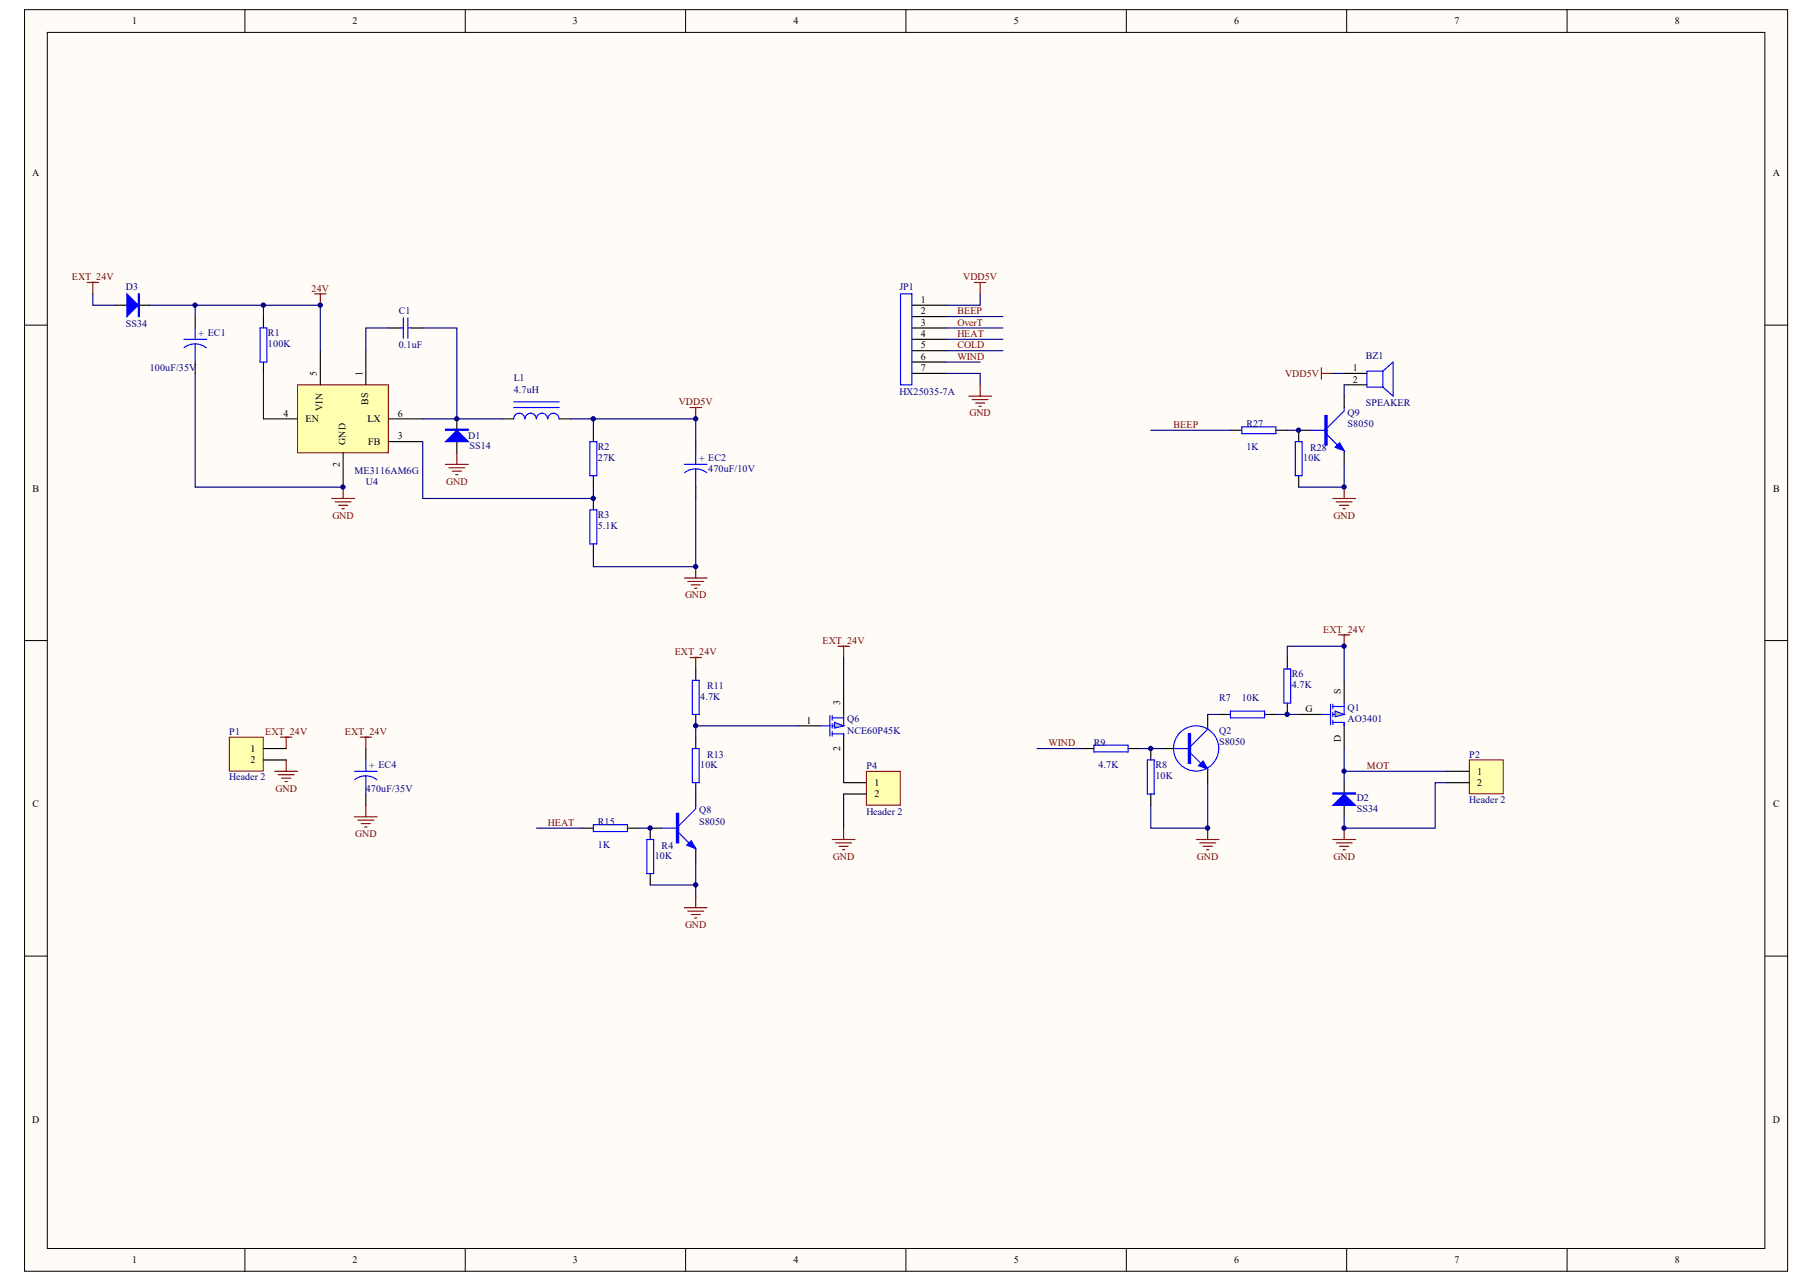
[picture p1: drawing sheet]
<svg xmlns="http://www.w3.org/2000/svg" width="297mm" height="210mm" viewBox="0 0 297 210" stroke-linecap="round" stroke-linejoin="round" font-family="sans-serif">
<defs><g id="words">
<g font-size="1.6">
<text x="21.6" y="4">1</text>
<text x="57.6" y="4">2</text>
<text x="93.7" y="4">3</text>
<text x="129.7" y="4">4</text>
<text x="165.7" y="4">5</text>
<text x="201.7" y="4">6</text>
<text x="237.8" y="4">7</text>
<text x="273.8" y="4">8</text>
<text x="5.3" y="28.8">A</text>
<text x="289.8" y="28.8">A</text>
<text x="150.6" y="49.5">1</text>
<text x="150.6" y="51.4">2</text>
<text x="150.6" y="53.3">3</text>
<text x="150.6" y="55.1">4</text>
<text x="150.6" y="57">5</text>
<text x="150.6" y="58.8">6</text>
<text x="51.8" y="61.4" transform="rotate(-90 51.8 61.4)">5</text>
<text x="59.3" y="61.4" transform="rotate(-90 59.3 61.4)">1</text>
<text x="150.6" y="60.7">7</text>
<text x="221.1" y="60.7">1</text>
<text x="221.1" y="62.5">2</text>
<text x="46.3" y="68.1">4</text>
<text x="49.9" y="69">EN</text>
<text x="52.7" y="67.2" transform="rotate(-90 52.7 67.2)">VIN</text>
<text x="60.1" y="69">LX</text>
<text x="60.2" y="66.3" transform="rotate(-90 60.2 66.3)">BS</text>
<text x="65" y="71.8">3</text>
<text x="65" y="68.1">6</text>
<text x="55.5" y="76.4" transform="rotate(-90 55.5 76.4)">2</text>
<text x="56.5" y="72.8" transform="rotate(-90 56.5 72.8)">GND</text>
<text x="60.2" y="72.8">FB</text>
<text x="5.3" y="80.4">B</text>
<text x="289.9" y="80.4">B</text>
<text x="219.2" y="113.5" transform="rotate(-90 219.2 113.5)">S</text>
<text x="131.9" y="118.3">1</text>
<text x="137.4" y="115.3" transform="rotate(-90 137.4 115.3)">3</text>
<text x="213.4" y="116.4">G</text>
<text x="40.9" y="122.9">1</text>
<text x="40.9" y="124.8">2</text>
<text x="137.4" y="122.8" transform="rotate(-90 137.4 122.8)">2</text>
<text x="219.2" y="121.4" transform="rotate(-90 219.2 121.4)">D</text>
<text x="5.3" y="132">C</text>
<text x="142.9" y="128.5">1</text>
<text x="142.9" y="130.4">2</text>
<text x="241.5" y="126.7">1</text>
<text x="241.5" y="128.5">2</text>
<text x="289.9" y="132">C</text>
<text x="5.3" y="183.5">D</text>
<text x="289.8" y="183.5">D</text>
<text x="21.6" y="206.5">1</text>
<text x="57.6" y="206.5">2</text>
<text x="93.7" y="206.5">3</text>
<text x="129.7" y="206.5">4</text>
<text x="165.7" y="206.5">5</text>
<text x="201.7" y="206.5">6</text>
<text x="237.8" y="206.5">7</text>
<text x="273.8" y="206.5">8</text>
</g>
<g font-size="1.6" fill="#800000">
<text x="11.7" y="45.8">EXT_24V</text>
<text x="50.9" y="47.7">24V</text>
<text x="157.4" y="45.8">VDD5V</text>
<text x="156.5" y="53.3">OverT</text>
<text x="156.5" y="51.4">BEEP</text>
<text x="156.5" y="57">COLD</text>
<text x="156.5" y="58.8">WIND</text>
<text x="156.5" y="55.1">HEAT</text>
<text x="210.1" y="61.6">VDD5V</text>
<text x="110.9" y="66.3">VDD5V</text>
<text x="158.5" y="68.1">GND</text>
<text x="191.8" y="70">BEEP</text>
<text x="72.9" y="79.2">GND</text>
<text x="54.3" y="84.8">GND</text>
<text x="218" y="84.8">GND</text>
<text x="112" y="97.8">GND</text>
<text x="110.3" y="107.1">EXT_24V</text>
<text x="134.5" y="105.3">EXT_24V</text>
<text x="216.3" y="103.4">EXT_24V</text>
<text x="43.3" y="120.1">EXT_24V</text>
<text x="56.4" y="120.1">EXT_24V</text>
<text x="171.4" y="122">WIND</text>
<text x="223.5" y="125.7">MOT</text>
<text x="45" y="129.4">GND</text>
<text x="58.1" y="136.8">GND</text>
<text x="89.6" y="135">HEAT</text>
<text x="136.2" y="140.6">GND</text>
<text x="195.7" y="140.6">GND</text>
<text x="218" y="140.6">GND</text>
<text x="112" y="151.7">GND</text>
</g>
<g font-size="1.6" fill="#000080">
<text x="20.6" y="47.5">D3</text>
<text x="147" y="47.5">JP1</text>
<text x="20.6" y="53.4">SS34</text>
<text x="65.2" y="51.4">C1</text>
<text x="32.5" y="55.1">+ EC1</text>
<text x="43.8" y="54.9">R1</text>
<text x="43.8" y="56.8">100K</text>
<text x="65.2" y="57">0.1uF</text>
<text x="223.3" y="58.6">BZ1</text>
<text x="24.5" y="60.7">100uF/35V</text>
<text x="84" y="62.4">L1</text>
<text x="84" y="64.2">4.7uH</text>
<text x="147" y="64.6">HX25035-7A</text>
<text x="76.5" y="71.8">D1</text>
<text x="203.7" y="69.8">R27</text>
<text x="220.3" y="67.9">Q9</text>
<text x="220.3" y="69.8">S8050</text>
<text x="223.3" y="66.4">SPEAKER</text>
<text x="57.9" y="77.4">ME3116AM6G</text>
<text x="76.7" y="73.3">SS14</text>
<text x="97.7" y="73.5">R2</text>
<text x="97.7" y="75.4">27K</text>
<text x="114.3" y="75.5">+ EC2</text>
<text x="115.8" y="77.2">470uF/10V</text>
<text x="203.7" y="73.5">1K</text>
<text x="213" y="75.4">10K</text>
<text x="214.2" y="73.7">R28</text>
<text x="59.8" y="79.3">U4</text>
<text x="97.7" y="84.7">R3</text>
<text x="97.7" y="86.5">5.1K</text>
<text x="115.6" y="112.7">R11</text>
<text x="211.2" y="110.7">R6</text>
<text x="211.2" y="112.5">4.7K</text>
<text x="114.5" y="114.4">4.7K</text>
<text x="138.5" y="118.1">Q6</text>
<text x="138.5" y="120">NCE60P45K</text>
<text x="199.3" y="120">Q2</text>
<text x="199.3" y="114.6">R7</text>
<text x="203" y="114.6">10K</text>
<text x="220.3" y="116.2">Q1</text>
<text x="220.3" y="118.1">AO3401</text>
<text x="37.5" y="120.1">P1</text>
<text x="60.4" y="125.7">+ EC4</text>
<text x="114.5" y="125.5">10K</text>
<text x="115.6" y="123.9">R13</text>
<text x="141.6" y="125.7">P4</text>
<text x="178.8" y="122">R9</text>
<text x="179.6" y="125.5">4.7K</text>
<text x="188.9" y="125.5">R8</text>
<text x="199.3" y="121.8">S8050</text>
<text x="240.2" y="123.9">P2</text>
<text x="37.5" y="127.6">Header 2</text>
<text x="59.8" y="129.4">470uF/35V</text>
<text x="188.9" y="127.4">10K</text>
<text x="221.8" y="130.9">D2</text>
<text x="240.2" y="131.3">Header 2</text>
<text x="97.7" y="134.8">R15</text>
<text x="114.3" y="133">Q8</text>
<text x="114.3" y="134.8">S8050</text>
<text x="141.6" y="133.2">Header 2</text>
<text x="221.8" y="132.8">SS34</text>
<text x="97.7" y="138.5">1K</text>
<text x="107" y="140.4">10K</text>
<text x="108.2" y="138.7">R4</text>
</g>
</g></defs>
<g fill="#fffcf8" stroke="#000" stroke-width=".16">
<path d="M4 1.6h288.2v206.2h-288.2z"/>
<path d="M7.7 5.3h280.8v198.8h-280.8z"/>
</g>
<g fill="none" stroke="#000" stroke-width=".16">
<path d="M40 1.6v3.7M76.1 1.6v3.7M112.1 1.6v3.7M148.1 1.6v3.7M184.1 1.6v3.7M220.2 1.6v3.7M256.2 1.6v3.7M4 53.1h3.7M288.6 53.1h3.7M4 104.7h3.7M288.6 104.7h3.7M4 156.3h3.7"/>
<path d="M288.6 156.3h3.7M40 204.1v3.8M76.1 204.1v3.8M112.1 204.1v3.8M148.1 204.1v3.8M184.1 204.1v3.8M220.2 204.1v3.8M256.2 204.1v3.8"/>
</g>
<path d="M137 105.6h1.8M137.9 105.6v1.9" fill="none" stroke="#800000" stroke-width=".19"/>
<path d="M37.5 120.5h5.5v5.6h-5.5z" fill="#ffffb0" stroke="#800000" stroke-width=".16"/>
<path d="M43.1 122.4h3.7M43.1 124.2h3.7M59.8 122.4v1.8M59.8 129.8v1.9" fill="none" stroke="#000" stroke-width=".19"/>
<g fill="none" stroke="#800000" stroke-width=".19">
<path d="M44.9 126.1h3.7M45.5 126.6h2.6M45.9 120.5h1.8M46 127.2h1.5M46.6 127.8h.4M46.8 120.5v1.9M46.8 124.2v1.9M57.9 133.5h3.8M58.5 134.1h2.6M58.9 120.5h1.8M59.1 134.6h1.4M59.6 135.2h.4"/>
<path d="M59.8 120.5v1.9M59.8 131.7v1.8"/>
</g>
<path d="M137.9 107.5v5.6" fill="none" stroke="#000080" stroke-width=".19"/>
<path d="M57.9 126.1h3.8M59.8 126.8l1.1 .3 .7 .4M59.8 126.8l-1.1 .3-.7 .3M59.8 124.2v1.9M59.8 126.8v3" fill="none" stroke="#00f" stroke-width=".19"/>
<path d="M141.6 126.1h5.6v5.5h-5.6z" fill="#ffffb0" stroke="#800000" stroke-width=".16"/>
<path d="M18.9 49.9h1.9M22.6 49.9h1.9M137.9 127.9h3.7M137.9 129.8h3.7" fill="none" stroke="#000" stroke-width=".19"/>
<g fill="#00f" stroke="#00f" stroke-width=".19">
<path d="M20.8 48l1.8 1.9-1.8 1.9z"/>
<path d="M22.6 48h.2v3.8h-.2z" fill-rule="evenodd"/>
</g>
<path d="M48.6 62.9h14.9v11.1h-14.9z" fill="#ffffb0" stroke="#800000" stroke-width=".16"/>
<g fill="none" stroke="#000" stroke-width=".19">
<path d="M31.9 51.8v1.8M31.9 59.2v1.8M43.1 51.8v1.8M43.1 59.2v1.8M52.4 57.3v5.6M59.8 57.3v5.6M63.5 53.6h1.9M67.2 53.6h1.9M43.1 68.5h5.5M56.1 74.1v5.5M63.5 68.5h5.6M63.5 72.2h5.6"/>
<path d="M74.7 68.5v1.8M74.7 72.2v1.9M82.1 68.5h1.9M91.4 68.5h1.9M97 70.3v1.9M97 77.8v1.8M113.7 72.2v1.9M113.7 79.6v1.9M201.1 70.3h1.9M208.6 70.3h1.8M212.3 77.8v1.8M214.2 70.3h-1.9v1.9"/>
<path d="M219.7 61h3.8M219.7 62.9h3.8M219.7 64.8v1.8M219.7 74.1v1.8M97 81.5v1.8M97 88.9v1.9M130.5 118.7h3.7M137.9 113.1v3.7M137.9 120.5v3.7"/>
</g>
<g fill="none" stroke="#00f" stroke-width=".19">
<path d="M30 55.5h3.8M31.9 56.2l.8 .1 1 .5M31.9 56.2l-.8 .1-1 .5M31.9 53.6v1.9M31.9 56.2v3M42.5 53.6h1.1v5.6h-1.1zM65.4 53.6h.5M65.9 51.9v3.4M66.7 53.6h.5M66.7 51.9v3.4M84 66.6h7.4M84 65.7h7.4"/>
<path d="M85.8 68.5a.9 .9 0 0 0-.9-.9 .9 .9 0 0 0-.9 .9M87.7 68.5a.91 .91 0 0 0-.9-.9 .91 .91 0 0 0-1 .9M89.5 68.5a.9 .9 0 0 0-.9-.9 .9 .9 0 0 0-.9 .9M91.4 68.5a.91 .91 0 0 0-.9-.9 .91 .91 0 0 0-.9 .9M96.4 72.2h1.2v5.6h-1.2zM111.9 75.9h3.7M113.7 76.7l1.2 .2 .6 .4M113.7 76.7l-1.1 .2-.7 .4M113.7 74.1v1.8M113.7 76.7v2.9M203 69.8h5.6v1.1h-5.6zM211.7 72.2h1.2v5.6h-1.2z"/>
<path d="M214.2 70.3h2.8M217 71.1l1.6 1.7M219.7 66.6v.6l-2.7 2.8M219.7 73.7v.4M226.1 60.7l1.6-1.5v5.6l-1.6-1.5M226.1 60.7v2.6M226.1 60.7h-2.6v2.6h2.6M96.4 83.3h1.2v5.6h-1.2zM134.2 118.7h1.5M135.7 117v3.3M136.1 120h1.8v.5M136.1 117.4h1.8"/>
<path d="M136.1 117v.7M136.1 118.3v.7M136.1 119.6v.7M137.9 116.8v1.9h-1.8"/>
</g>
<g fill="none" stroke="#000080" stroke-width=".19">
<path d="M15.2 48v1.9h3.7M24.5 49.9h7.4v1.9M31.9 49.9h20.5v7.4M43.1 49.9v1.9M63.5 53.6h-3.7v3.7M69.1 53.6h5.6v14.9M31.9 61v18.6h24.2M43.1 61v7.5M69.1 72.2v9.3h27.9v-1.9M69.1 68.5h13M93.3 68.5h3.7v1.8M97 68.5h16.7v3.7"/>
<path d="M188.1 70.3h13M210.4 70.3h1.9M217.9 61h1.8M219.7 75.9v3.7h-7.4M219.7 62.9v1.9M113.7 81.5v11.1h-16.7v-1.8"/>
</g>
<g fill="#00f" stroke="#00f" stroke-width=".19">
<path d="M72.8 72.2l1.9-1.9 1.8 1.9z"/>
<path d="M218.3 73.1l.7-.7 .7 1.3z"/>
<path d="M72.8 70.2h3.7v.1h-3.7z" fill-rule="evenodd"/>
<path d="M216.6 67.9h.4v4.9h-.4z" fill-rule="evenodd"/>
</g>
<g fill="none" stroke="#800000" stroke-width=".19">
<path d="M14.2 46.2h1.9M15.2 46.2v1.8M51.4 48h1.9M52.4 48v1.9M56.1 79.6v1.9M72.8 75.9h3.7M73.4 76.5h2.6M73.9 77h1.5M74.5 77.6h.4M74.7 74.1v1.8M112.8 66.6h1.9M113.7 66.6v1.9"/>
<path d="M216 60.1v1.9M216 61h1.9M219.7 79.6v1.9M54.2 81.5h3.7M54.8 82h2.6M55.3 82.6h1.5M55.9 83.2h.4M111.9 94.5h3.7M112.4 95.1h2.6M113 95.6h1.5M113.6 96.2h.3M113.7 92.6v1.9"/>
<path d="M217.9 81.5h3.7M218.4 82h2.6M219 82.6h1.5M219.6 83.2h.3"/>
</g>
<path d="M136.4 118.1l1.5 .6-1.5 .3z" fill="#c0c0c0" stroke="#00f" stroke-width=".19"/>
<g fill="none" stroke="#800000" stroke-width=".19">
<path d="M112.8 107.5h1.9M113.7 107.5v1.9M195.6 137.2h3.7M196.1 137.8h2.6M196.7 138.4h1.5M197.2 138.9h.4M197.4 135.4v1.8M217.9 137.2h3.7M218.4 137.8h2.6M219 138.4h1.5M219.6 138.9h.3M219.7 135.4v1.8"/>
<path d="M111.9 148.4h3.7M112.4 148.9h2.6M113 149.5h1.5M113.6 150.1h.3M113.7 146.5v1.9"/>
</g>
<g fill="none" stroke="#000" stroke-width=".19">
<path d="M113.7 109.4v1.8M113.7 116.8v1.9M197.4 116.8v1.9M199.3 116.8h1.8M206.7 116.8h1.9M210.4 107.5v1.9M210.4 114.9v1.9M212.3 116.8h3.7M219.7 111.2v3.7M219.7 118.7v3.7M95.1 135.4h1.9M102.6 135.4h1.8"/>
<path d="M106.3 135.4h1.9M113.7 120.5v1.9M113.7 127.9v3.8M113.7 139.1v1.9M177 122.4h1.8M184.4 122.4h1.9M188.1 122.4v1.8M188.1 129.8v1.9M190 122.4h1.8M197.4 126.1v1.8M219.7 127.9v1.9M219.7 131.7v1.8"/>
</g>
<g fill="none" stroke="#00f" stroke-width=".19">
<path d="M113.2 111.2h1.1v5.6h-1.1zM197.4 118.7v.5l-2.8 2.8M201.1 116.2h5.6v1.2h-5.6zM209.9 109.4h1.1v5.5h-1.1zM216 116.8h1.5M217.5 115.1v3.4M217.9 118.1h1.8v.6M217.9 115.5h1.8M217.9 115.1v.8M217.9 116.4v.8M217.9 117.7v.8M219.7 114.9v1.9h-1.8"/>
<path d="M97 134.8h5.6v1.1h-5.6zM108.2 135.4h2.7M110.9 136.1l1.7 1.7M113.2 122.4h1.1v5.5h-1.1zM113.7 131.7v.5l-2.8 2.8M113.7 138.7v.4M178.8 121.8h5.6v1.1h-5.6zM187.6 124.2h1.1v5.6h-1.1zM191.8 122.4h2.8M194.6 123.1l1.7 1.7M197.4 125.7v.4"/>
<circle cx="195.5" cy="122.4" r="3.7"/>
</g>
<path d="M130.5 118.7h-16.8v1.8M197.4 116.8h1.9M208.6 116.8h3.7M87.7 135.4h7.4M104.4 135.4h1.9M169.5 122.4h7.5M186.3 122.4h3.7M219.7 122.4v5.5" fill="none" stroke="#000080" stroke-width=".19"/>
<g fill="#00f" stroke="#00f" stroke-width=".19">
<path d="M112.3 138.2l.7-.8 .7 1.3z"/>
<path d="M195.9 125.2l.8-.8 .7 1.3z"/>
<path d="M217.9 131.7l1.8-1.9 1.9 1.9z"/>
<path d="M110.6 133h.3v4.8h-.3z" fill-rule="evenodd"/>
<path d="M194.3 120h.3v4.8h-.3z" fill-rule="evenodd"/>
<path d="M217.9 129.6h3.7v.2h-3.7z" fill-rule="evenodd"/>
</g>
<path d="M218.3 116.2l1.4 .6-1.4 .4z" fill="#c0c0c0" stroke="#00f" stroke-width=".19"/>
<path d="M210.4 107.5v-1.9h9.3v5.6M197.4 127.9v7.5h-9.3v-3.7" fill="none" stroke="#000080" stroke-width=".19"/>
<path d="M218.8 103.8h1.9M219.7 103.8v1.8" fill="none" stroke="#800000" stroke-width=".19"/>
<path d="M240.2 124.2h5.5v5.6h-5.5z" fill="#ffffb0" stroke="#800000" stroke-width=".16"/>
<path d="M149.1 49.9h5.6M149.1 51.8h5.6M149.1 53.6h5.6M149.1 55.5h5.6M149.1 57.3h5.6M149.1 59.2h5.6M149.1 61h5.6M106.3 135.4v1.8M236.5 126.1h3.7M236.5 127.9h3.7M106.3 142.8v1.9" fill="none" stroke="#000" stroke-width=".19"/>
<g fill="none" stroke="#000080" stroke-width=".19">
<path d="M154.7 55.5h9.3M154.7 57.3h9.3M154.7 53.6h9.3M154.7 51.8h9.3M154.7 59.2h5.5M160.2 48v1.9h-5.5M154.7 61h5.5v1.9M137.9 124.2v3.7M137.9 129.8v5.6M219.7 126.1h16.8M236.5 127.9h-1.9v7.5h-14.9v-1.9M113.7 141v3.7h-7.4"/>
<path d="M113.7 144.7v1.8"/>
</g>
<path d="M159.3 46.2h1.9M160.2 46.2v1.8M158.4 64.8h3.7M158.9 65.3h2.6M159.5 65.9h1.5M160 66.4h.4M160.2 62.9v1.9M136.1 137.2h3.7M136.6 137.8h2.6M137.2 138.4h1.5M137.7 138.9h.4M137.9 135.4v1.8" fill="none" stroke="#800000" stroke-width=".19"/>
<path d="M147.2 48h1.9v14.9h-1.9zM105.7 137.2h1.2v5.6h-1.2z" fill="none" stroke="#00f" stroke-width=".19"/>
<g fill="#000080" stroke="#000080" stroke-width=".16">
<circle cx="31.9" cy="49.9" r=".35"/>
<circle cx="43" cy="49.9" r=".35"/>
<circle cx="52.3" cy="49.9" r=".35"/>
<circle cx="56.1" cy="79.6" r=".35"/>
<circle cx="74.7" cy="68.5" r=".35"/>
<circle cx="97" cy="81.5" r=".35"/>
<circle cx="97" cy="68.5" r=".35"/>
<circle cx="106.3" cy="135.4" r=".35"/>
<circle cx="113.7" cy="144.7" r=".35"/>
<circle cx="113.7" cy="118.6" r=".35"/>
<circle cx="113.7" cy="92.6" r=".35"/>
<circle cx="113.7" cy="68.5" r=".35"/>
<circle cx="188.1" cy="122.4" r=".35"/>
<circle cx="197.4" cy="135.4" r=".35"/>
<circle cx="210.4" cy="116.8" r=".35"/>
<circle cx="212.3" cy="70.3" r=".35"/>
<circle cx="219.7" cy="135.4" r=".35"/>
<circle cx="219.7" cy="126.1" r=".35"/>
<circle cx="219.7" cy="105.6" r=".35"/>
<circle cx="219.7" cy="79.6" r=".35"/>
</g>
<use href="#words"/>
</svg>
